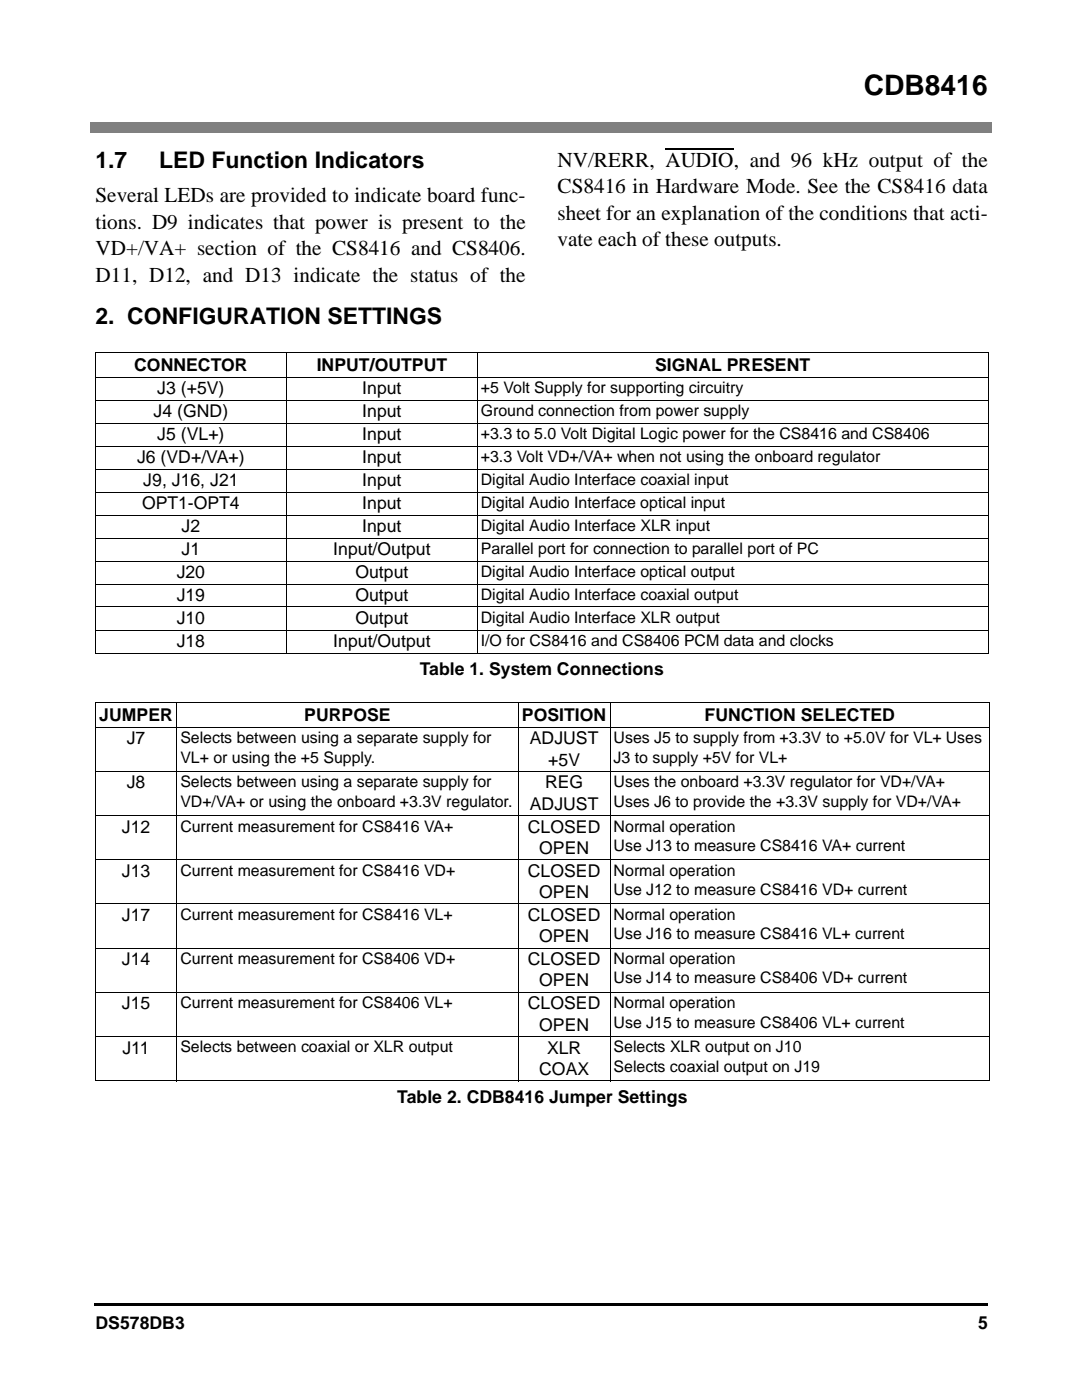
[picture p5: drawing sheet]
<svg xmlns="http://www.w3.org/2000/svg" width="216mm" height="279mm" viewBox="0 0 216 279" stroke-linecap="round" stroke-linejoin="round" font-family="sans-serif">
<defs><g id="words">
<text font-size="5.6" x="172.3" y="19">CDB8416</text>
<g font-size="4.6">
<text x="19" y="33.5">1.7</text>
<text x="31.8" y="33.5">LED Function Indicators</text>
<text x="19" y="64.6">2. CONFIGURATION SETTINGS</text>
</g>
<g font-size="4.2">
<text x="111.3" y="33.3">NV/RERR, AUDIO, and 96 kHz output of the</text>
<text x="19" y="40.3">Several LEDs are provided to indicate board func-</text>
<text x="111.3" y="38.6">CS8416 in Hardware Mode. See the CS8416 data</text>
<text x="19" y="45.6">tions. D9 indicates that power is present to the</text>
<text x="111.3" y="43.9">sheet for an explanation of the conditions that acti-</text>
<text x="19" y="50.9">VD+/VA+ section of the CS8416 and CS8406.</text>
<text x="111.3" y="49.2">vate each of these outputs.</text>
<text x="19" y="56.2">D11, D12, and D13 indicate the status of the</text>
</g>
<g font-size="3.5">
<text x="26.8" y="74.1">CONNECTOR</text>
<text x="63.2" y="74.1">INPUT/OUTPUT</text>
<text x="130.7" y="74.1">SIGNAL PRESENT</text>
<text x="30.6" y="83.3">J4 (GND)</text>
<text x="31.4" y="78.7">J3 (+5V)</text>
<text x="72.3" y="78.7">Input</text>
<text x="72.3" y="83.3">Input</text>
<text x="31.4" y="87.9">J5 (VL+)</text>
<text x="72.3" y="87.9">Input</text>
<text x="27.3" y="92.5">J6 (VD+/VA+)</text>
<text x="72.3" y="92.5">Input</text>
<text x="28.4" y="101.6">OPT1-OPT4</text>
<text x="28.6" y="97">J9, J16, J21</text>
<text x="72.3" y="101.6">Input</text>
<text x="72.3" y="97">Input</text>
<text x="36.2" y="106.2">J2</text>
<text x="72.3" y="106.2">Input</text>
<text x="36.2" y="110.8">J1</text>
<text x="66.5" y="110.8">Input/Output</text>
<text x="35.3" y="115.4">J20</text>
<text x="35.3" y="120">J19</text>
<text x="70.9" y="115.4">Output</text>
<text x="70.9" y="120">Output</text>
<text x="35.3" y="124.5">J10</text>
<text x="70.9" y="124.5">Output</text>
<text x="35.3" y="129.1">J18</text>
<text x="66.5" y="129.1">Input/Output</text>
<text x="83.8" y="134.8">Table 1. System Connections</text>
<text x="19.8" y="144">JUMPER</text>
<text x="60.7" y="144">PURPOSE</text>
<text x="104.2" y="144">POSITION</text>
<text x="140.6" y="144">FUNCTION SELECTED</text>
<text x="25.3" y="148.5">J7</text>
<text x="105.7" y="148.5">ADJUST</text>
<text x="109.4" y="152.8">+5V</text>
<text x="25.3" y="157.4">J8</text>
<text x="105.7" y="161.6">ADJUST</text>
<text x="108.8" y="157.4">REG</text>
<text x="24.3" y="166.2">J12</text>
<text x="105.3" y="166.2">CLOSED</text>
<text x="107.6" y="170.4">OPEN</text>
<text x="24.3" y="175">J13</text>
<text x="105.3" y="175">CLOSED</text>
<text x="107.6" y="179.2">OPEN</text>
<text x="24.3" y="183.8">J17</text>
<text x="105.3" y="183.8">CLOSED</text>
<text x="107.6" y="188.1">OPEN</text>
<text x="24.3" y="192.6">J14</text>
<text x="105.3" y="192.6">CLOSED</text>
<text x="107.6" y="196.9">OPEN</text>
<text x="24.3" y="201.5">J15</text>
<text x="105.3" y="201.5">CLOSED</text>
<text x="107.6" y="205.7">OPEN</text>
<text x="24.4" y="210.3">J11</text>
<text x="107.6" y="214.5">COAX</text>
<text x="109.2" y="210.3">XLR</text>
<text x="79.3" y="220.2">Table 2. CDB8416 Jumper Settings</text>
<text x="19" y="265.2">DS578DB3</text>
<text x="195.2" y="265.2">5</text>
</g>
<g font-size="3.2">
<text x="95.9" y="78.5">+5 Volt Supply for supporting circuitry</text>
<text x="95.9" y="83">Ground connection from power supply</text>
<text x="95.9" y="87.6">+3.3 to 5.0 Volt Digital Logic power for the CS8416 and CS8406</text>
<text x="95.9" y="92.2">+3.3 Volt VD+/VA+ when not using the onboard regulator</text>
<text x="95.9" y="96.8">Digital Audio Interface coaxial input</text>
<text x="95.9" y="101.4">Digital Audio Interface optical input</text>
<text x="95.9" y="106">Digital Audio Interface XLR input</text>
<text x="95.9" y="110.6">Parallel port for connection to parallel port of PC</text>
<text x="95.9" y="115.1">Digital Audio Interface optical output</text>
<text x="95.9" y="119.7">Digital Audio Interface coaxial output</text>
<text x="95.9" y="124.3">Digital Audio Interface XLR output</text>
<text x="95.9" y="128.9">I/O for CS8416 and CS8406 PCM data and clocks</text>
<text x="36" y="148.3">Selects between using a separate supply for</text>
<text x="122.4" y="148.3">Uses J5 to supply from +3.3V to +5.0V for VL+ Uses</text>
<text x="36" y="152.2">VL+ or using the +5 Supply.</text>
<text x="122.4" y="152.2">J3 to supply +5V for VL+</text>
<text x="36" y="157.1">Selects between using a separate supply for</text>
<text x="36" y="161">VD+/VA+ or using the onboard +3.3V regulator.</text>
<text x="122.4" y="157.1">Uses the onboard +3.3V regulator for VD+/VA+</text>
<text x="122.4" y="161">Uses J6 to provide the +3.3V supply for VD+/VA+</text>
<text x="36" y="165.9">Current measurement for CS8416 VA+</text>
<text x="122.4" y="165.9">Normal operation</text>
<text x="122.4" y="169.8">Use J13 to measure CS8416 VA+ current</text>
<text x="36" y="174.8">Current measurement for CS8416 VD+</text>
<text x="122.4" y="174.8">Normal operation</text>
<text x="122.4" y="178.6">Use J12 to measure CS8416 VD+ current</text>
<text x="36" y="183.6">Current measurement for CS8416 VL+</text>
<text x="122.4" y="183.6">Normal operation</text>
<text x="122.4" y="187.5">Use J16 to measure CS8416 VL+ current</text>
<text x="36" y="192.4">Current measurement for CS8406 VD+</text>
<text x="122.4" y="192.4">Normal operation</text>
<text x="122.4" y="196.3">Use J14 to measure CS8406 VD+ current</text>
<text x="36" y="201.2">Current measurement for CS8406 VL+</text>
<text x="122.4" y="201.2">Normal operation</text>
<text x="122.4" y="205.1">Use J15 to measure CS8406 VL+ current</text>
<text x="36" y="210">Selects between coaxial or XLR output</text>
<text x="122.4" y="210">Selects XLR output on J10</text>
<text x="122.4" y="213.9">Selects coaxial output on J19</text>
</g>
</g></defs>
<g fill="#808080">
<path d="M18 24.3h1v2.2h-1z"/>
<path d="M19 24.3h178.9v2.2h-178.9z"/>
</g>
<path d="M18.8 260.1h.2v.5h-.2zM19 260.1h178.1v.5h-178.1z" fill="#000"/>
<g fill="#fff">
<path d="M19 262.9h178.1v8.9h-178.1z"/>
<path d="M19 7.9h60.8v12.5h-60.8z"/>
</g>
<path d="M132.8 29.7h13.6" fill="none" stroke="#000" stroke-width=".21"/>
<g fill="none" stroke="#000" stroke-width=".2">
<path d="M19 70.3h178.3M19 75.3h178.3M19 79.9h178.3M19 70.4v59.8M57.1 70.3v60.1M95.2 70.3v60.1M197.2 70.4v59.8M19 84.5h178.3M19 89h178.3M19 93.6h178.3M19 98.2h178.3M19 102.8h178.3"/>
<path d="M19 107.4h178.3M19 112h178.3M19 116.6h178.3M19 121.1h178.3M19 125.7h178.3M19 130.3h178.3M19 140.2h178.5M19 145.1h178.5M19 153.9h178.5M19 140.3v75.3M35.3 140.1v75.7M103.4 140.1v75.7"/>
<path d="M121.8 140.1v75.7M197.4 140.3v75.3M19 162.8h178.5M19 171.6h178.5M19 180.4h178.5M19 189.2h178.5M19 198.1h178.5M19 206.9h178.5M19 215.7h178.5"/>
</g>
<use href="#words"/>
</svg>
